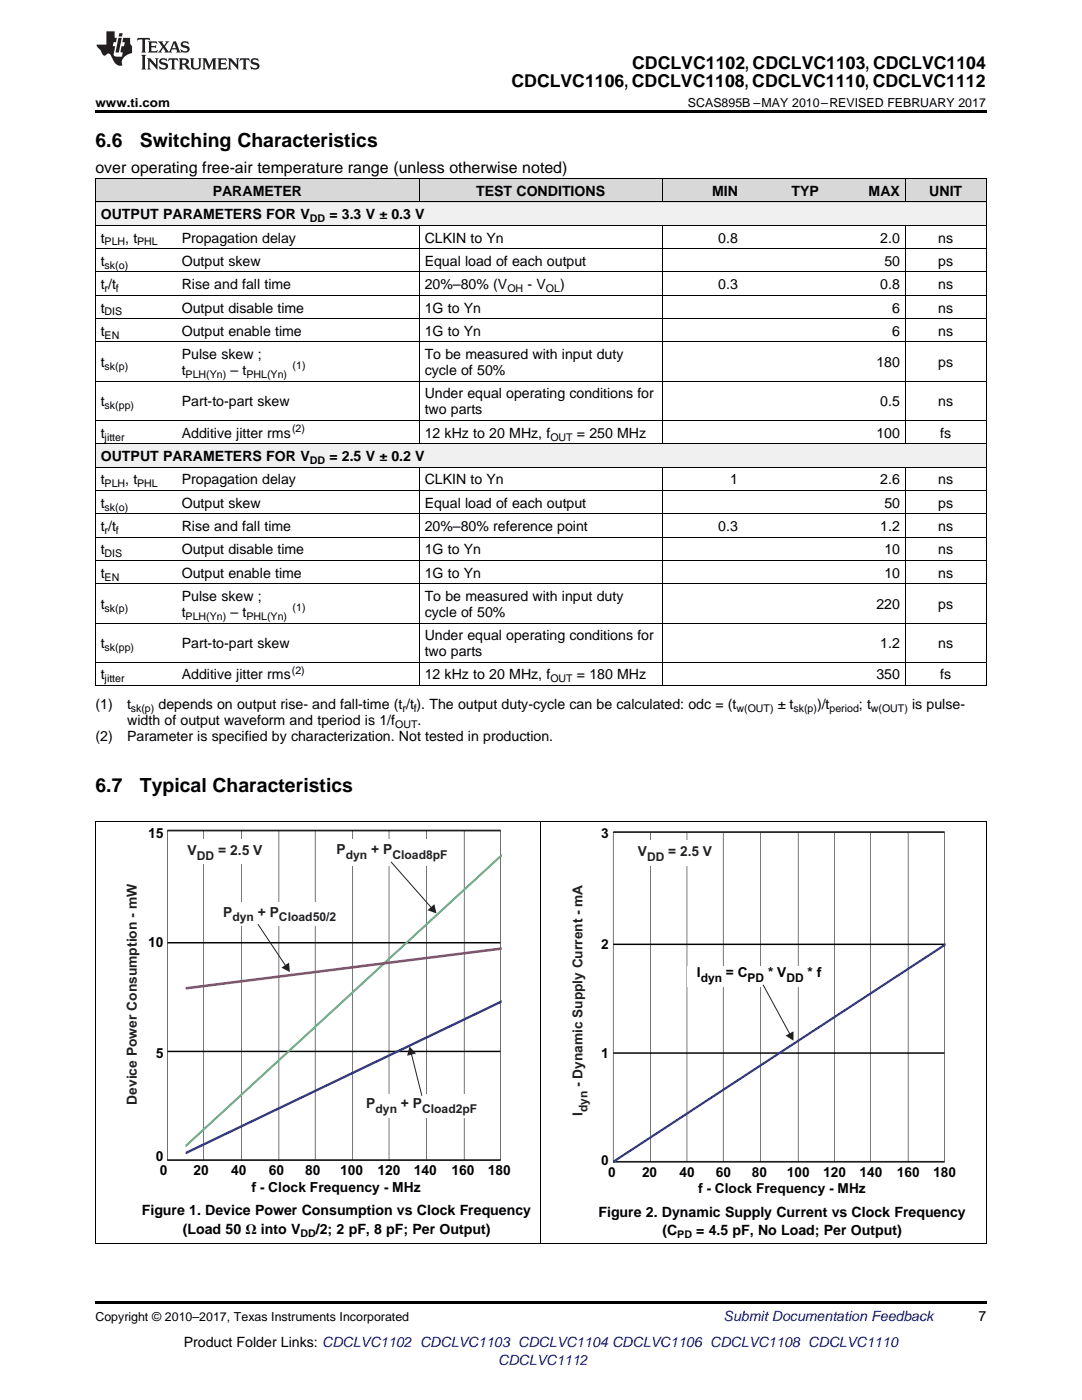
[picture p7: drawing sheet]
<svg xmlns="http://www.w3.org/2000/svg" width="216mm" height="279mm" viewBox="0 0 216 279" stroke-linecap="round" stroke-linejoin="round" font-family="sans-serif">
<defs><g id="words">
<g font-size="3.9">
<text x="19" y="29.3">6.6</text>
<text x="27.9" y="29.3">Switching Characteristics</text>
<text x="19" y="158">6.7</text>
<text x="27.9" y="158">Typical Characteristics</text>
</g>
<g font-size="3.5">
<text x="102.1" y="17.3">CDCLVC1106, CDCLVC1108, CDCLVC1110, CDCLVC1112</text>
<text x="126.2" y="13.8">CDCLVC1102, CDCLVC1103, CDCLVC1104</text>
</g>
<text font-size="3.2" x="19" y="34.4">over operating free-air temperature range (unless otherwise noted)</text>
<g font-size="2.8">
<text x="42.4" y="39.1">PARAMETER</text>
<text x="95" y="39.1">TEST CONDITIONS</text>
<text x="142.1" y="39.1">MIN</text>
<text x="157.9" y="39.1">TYP</text>
<text x="173.3" y="39.1">MAX</text>
<text x="185.4" y="39.1">UNIT</text>
<text x="20.1" y="43.7">OUTPUT PARAMETERS FOR V</text>
<text x="65.7" y="43.7">= 3.3 V ± 0.3 V</text>
<text x="20.1" y="48.4">t</text>
<text x="20.1" y="53.1">t</text>
<text x="25" y="48.4">, t</text>
<text x="36.3" y="48.4">Propagation delay</text>
<text x="36.3" y="53.1">Output skew</text>
<text x="84.7" y="48.4">CLKIN to Yn</text>
<text x="84.7" y="53.1">Equal load of each output</text>
<text x="143.3" y="48.4">0.8</text>
<text x="175.6" y="48.4">2.0</text>
<text x="176.5" y="53.1">50</text>
<text x="187.2" y="48.4">ns</text>
<text x="187.2" y="53.1">ps</text>
<text x="20.1" y="57.7">t /t</text>
<text x="36.3" y="57.7">Rise and fall time</text>
<text x="84.7" y="57.7">20%–80% (V</text>
<text x="105.3" y="57.7">- V</text>
<text x="111.8" y="57.7">)</text>
<text x="143.3" y="57.7">0.3</text>
<text x="175.6" y="57.7">0.8</text>
<text x="187.2" y="57.7">ns</text>
<text x="20.1" y="62.4">t</text>
<text x="36.3" y="62.4">Output disable time</text>
<text x="84.7" y="62.4">1G to Yn</text>
<text x="178" y="62.4">6</text>
<text x="187.2" y="62.4">ns</text>
<text x="20.1" y="67">t</text>
<text x="36.3" y="67">Output enable time</text>
<text x="36.3" y="71.7">Pulse skew ;</text>
<text x="84.7" y="67">1G to Yn</text>
<text x="84.7" y="71.7">To be measured with input duty</text>
<text x="178" y="67">6</text>
<text x="187.2" y="67">ns</text>
<text x="20.1" y="73.3">t</text>
<text x="36.3" y="74.9">t</text>
<text x="46" y="74.9">– t</text>
<text x="84.7" y="74.9">cycle of 50%</text>
<text x="174.9" y="73.3">180</text>
<text x="187.2" y="73.3">ps</text>
<text x="20.1" y="81.1">t</text>
<text x="36.3" y="81.1">Part-to-part skew</text>
<text x="84.7" y="79.5">Under equal operating conditions for</text>
<text x="84.7" y="82.7">two parts</text>
<text x="175.6" y="81.1">0.5</text>
<text x="187.2" y="81.1">ns</text>
<text x="20.1" y="87.3">t</text>
<text x="36.3" y="87.3">Additive jitter rms</text>
<text x="84.7" y="87.3">12 kHz to 20 MHz, f</text>
<text x="115.1" y="87.3">= 250 MHz</text>
<text x="174.9" y="87.3">100</text>
<text x="187.6" y="87.3">fs</text>
<text x="20.1" y="92">OUTPUT PARAMETERS FOR V</text>
<text x="65.7" y="92">= 2.5 V ± 0.2 V</text>
<text x="20.1" y="96.7">t</text>
<text x="20.1" y="101.3">t</text>
<text x="25" y="96.7">, t</text>
<text x="36.3" y="96.7">Propagation delay</text>
<text x="36.3" y="101.3">Output skew</text>
<text x="84.7" y="96.7">CLKIN to Yn</text>
<text x="84.7" y="101.3">Equal load of each output</text>
<text x="145.7" y="96.7">1</text>
<text x="175.6" y="96.7">2.6</text>
<text x="176.5" y="101.3">50</text>
<text x="187.2" y="96.7">ns</text>
<text x="187.2" y="101.3">ps</text>
<text x="20.1" y="106">t /t</text>
<text x="36.3" y="106">Rise and fall time</text>
<text x="84.7" y="106">20%–80% reference point</text>
<text x="143.3" y="106">0.3</text>
<text x="175.6" y="106">1.2</text>
<text x="187.2" y="106">ns</text>
<text x="20.1" y="110.6">t</text>
<text x="36.3" y="110.6">Output disable time</text>
<text x="84.7" y="110.6">1G to Yn</text>
<text x="176.5" y="110.6">10</text>
<text x="187.2" y="110.6">ns</text>
<text x="20.1" y="115.3">t</text>
<text x="36.3" y="115.3">Output enable time</text>
<text x="36.3" y="119.9">Pulse skew ;</text>
<text x="84.7" y="115.3">1G to Yn</text>
<text x="84.7" y="119.9">To be measured with input duty</text>
<text x="176.5" y="115.3">10</text>
<text x="187.2" y="115.3">ns</text>
<text x="20.1" y="121.5">t</text>
<text x="36.3" y="123.1">t</text>
<text x="46" y="123.1">– t</text>
<text x="84.7" y="123.1">cycle of 50%</text>
<text x="174.9" y="121.5">220</text>
<text x="187.2" y="121.5">ps</text>
<text x="20.1" y="129.4">t</text>
<text x="36.3" y="129.4">Part-to-part skew</text>
<text x="84.7" y="127.8">Under equal operating conditions for</text>
<text x="84.7" y="131">two parts</text>
<text x="175.6" y="129.4">1.2</text>
<text x="187.2" y="129.4">ns</text>
<text x="20.1" y="135.6">t</text>
<text x="36.3" y="135.6">Additive jitter rms</text>
<text x="84.7" y="135.6">12 kHz to 20 MHz, f</text>
<text x="115.1" y="135.6">= 180 MHz</text>
<text x="174.9" y="135.6">350</text>
<text x="187.6" y="135.6">fs</text>
<text x="19" y="141.5">(1)</text>
<text x="25.4" y="141.5">t</text>
<text x="31.6" y="141.5">depends on output rise- and fall-time (t /t ). The output duty-cycle can be calculated: odc = (t</text>
<text x="155.2" y="141.5">± t</text>
<text x="163" y="141.5">)/t</text>
<text x="171.4" y="141.5">; t</text>
<text x="182" y="141.5">is pulse-</text>
<text x="19" y="147.8">(2)</text>
<text x="25.4" y="147.8">Parameter is specified by characterization. Not tested in production.</text>
<text x="25.4" y="144.6">width of output waveform and tperiod is 1/f</text>
<text x="83.3" y="144.6">.</text>
<text x="28.3" y="242.5">Figure 1. Device Power Consumption vs Clock Frequency</text>
<text x="119.4" y="242.8">Figure 2. Dynamic Supply Current vs Clock Frequency</text>
<text x="36.5" y="246.2">(Load 50 Ω into V</text>
<text x="63" y="246.2">/2; 2 pF, 8 pF; Per Output)</text>
<text x="132.2" y="246.5">(C</text>
<text x="138.9" y="246.5">= 4.5 pF, No Load; Per Output)</text>
<text x="195.3" y="263.6">7</text>
<text x="36.7" y="268.9">Product Folder Links: CDCLVC1102 CDCLVC1103 CDCLVC1104 CDCLVC1106 CDCLVC1108 CDCLVC1110</text>
</g>
<g font-size="2.8" fill="#010202">
<text x="29.6" y="167.2">15</text>
<text x="29.6" y="189">10</text>
<text x="31.1" y="211.2">5</text>
<text x="31.1" y="231.6">0</text>
<text x="31.9" y="234.6">0</text>
<text x="38.6" y="234.6">20</text>
<text x="46.1" y="234.6">40</text>
<text x="50.2" y="237.8">f - Clock Frequency - MHz</text>
<text x="53.6" y="234.6">60</text>
<text x="60.9" y="234.6">80</text>
<text x="67.8" y="234.6">100</text>
<text x="75.3" y="234.6">120</text>
<text x="82.6" y="234.6">140</text>
<text x="90.1" y="234.6">160</text>
<text x="97.3" y="234.6">180</text>
</g>
<g font-size="2.8" fill="#231f20">
<text x="37.4" y="170.7">V</text>
<text x="43.5" y="170.7">= 2.5 V</text>
<text x="67.2" y="170.5">P</text>
<text x="74.1" y="170.5">+ P</text>
<text x="44.5" y="182.9">P</text>
<text x="51.4" y="182.9">+ P</text>
<text x="27.3" y="220.5" transform="rotate(-90 27.3 220.5)">Device Power Consumption - mW</text>
<text x="73.1" y="221.1">P</text>
<text x="80" y="221.1">+ P</text>
</g>
<g font-size="2.8" fill="#0000c8">
<text x="144.4" y="263.6">Submit Documentation Feedback</text>
<text x="99.4" y="272.4">CDCLVC1112</text>
</g>
<g font-size="2.7" fill="#010202">
<text x="120" y="167.2">3</text>
<text x="120" y="189.4">2</text>
<text x="139.1" y="194.9">I</text>
<text x="144.9" y="194.9">= C</text>
<text x="153.3" y="194.9">* V</text>
<text x="161.1" y="194.9">* f</text>
<text x="120" y="211.1">1</text>
<text x="120" y="232.5">0</text>
<text x="121.4" y="234.8">0</text>
<text x="128.1" y="234.8">20</text>
<text x="135.6" y="234.8">40</text>
<text x="139.3" y="238.1">f - Clock Frequency - MHz</text>
<text x="142.8" y="234.8">60</text>
<text x="150" y="234.8">80</text>
<text x="157" y="234.8">100</text>
<text x="164.3" y="234.8">120</text>
<text x="171.5" y="234.8">140</text>
<text x="179" y="234.8">160</text>
<text x="186.2" y="234.8">180</text>
</g>
<g font-size="2.7" fill="#231f20">
<text x="127.3" y="170.9">V</text>
<text x="133.3" y="170.9">= 2.5 V</text>
<text x="116.3" y="217" transform="rotate(-90 116.3 217)">- Dynamic Supply Current - mA</text>
<text x="116.3" y="222.8" transform="rotate(-90 116.3 222.8)">I</text>
</g>
<g font-size="2.5">
<text x="19" y="21.4">www.ti.com</text>
<text x="137.3" y="21.4">SCAS895B –MAY 2010–REVISED FEBRUARY 2017</text>
<text x="19" y="263.6">Copyright © 2010–2017, Texas Instruments Incorporated</text>
</g>
<g font-size="2.4" fill="#231f20">
<text x="39.3" y="171.6">DD</text>
<text x="69" y="171.5">dyn</text>
<text x="78.3" y="171.5">Cload8pF</text>
<text x="129.1" y="171.9">DD</text>
<text x="46.4" y="183.9">dyn</text>
<text x="55.7" y="183.9">Cload50/2</text>
<text x="74.9" y="222.1">dyn</text>
<text x="84.2" y="222.1">Cload2pF</text>
<text x="117.2" y="222" transform="rotate(-90 117.2 222)">dyn</text>
</g>
<g font-size="2.4" fill="#010202">
<text x="139.8" y="195.9">dyn</text>
<text x="149.2" y="195.9">PD</text>
<text x="156.9" y="195.9">DD</text>
</g>
<g font-size="2.1">
<text x="61.8" y="44.3">DD</text>
<text x="20.9" y="49">PLH</text>
<text x="20.9" y="53.6">sk(o)</text>
<text x="27.4" y="49">PHL</text>
<text x="20.9" y="58.3">r</text>
<text x="23.1" y="58.3">f</text>
<text x="101.2" y="58.3">OH</text>
<text x="108.9" y="58.3">OL</text>
<text x="20.9" y="62.9">DIS</text>
<text x="20.9" y="67.6">EN</text>
<text x="20.9" y="73.8">sk(p)</text>
<text x="37" y="75.4">PLH(Yn)</text>
<text x="49.2" y="75.4">PHL(Yn)</text>
<text x="58.4" y="73.7">(1)</text>
<text x="20.9" y="81.7">sk(pp)</text>
<text x="20.9" y="87.9">jitter</text>
<text x="58.3" y="86.2">(2)</text>
<text x="109.8" y="87.9">OUT</text>
<text x="61.8" y="92.6">DD</text>
<text x="20.9" y="97.2">PLH</text>
<text x="20.9" y="101.9">sk(o)</text>
<text x="27.4" y="97.2">PHL</text>
<text x="20.9" y="106.5">r</text>
<text x="23.1" y="106.5">f</text>
<text x="20.9" y="111.2">DIS</text>
<text x="20.9" y="115.9">EN</text>
<text x="20.9" y="122.1">sk(p)</text>
<text x="37" y="123.7">PLH(Yn)</text>
<text x="49.2" y="123.7">PHL(Yn)</text>
<text x="58.4" y="122">(1)</text>
<text x="20.9" y="129.9">sk(pp)</text>
<text x="20.9" y="136.2">jitter</text>
<text x="58.2" y="134.5">(2)</text>
<text x="109.8" y="136.2">OUT</text>
<text x="26.1" y="142">sk(p)</text>
<text x="80.3" y="142">r</text>
<text x="82.5" y="142">f</text>
<text x="147" y="142">w(OUT)</text>
<text x="158.3" y="142">sk(p)</text>
<text x="165.5" y="142">period</text>
<text x="173.8" y="142">w(OUT)</text>
<text x="78.8" y="145.2">OUT</text>
<text x="60" y="246.8">DD</text>
<text x="135.1" y="247.1">PD</text>
</g>
</g></defs>
<g fill="#f0f0f0">
<path d="M19 88.6h16.2v4.7h-16.2z"/>
<path d="M35.2 88.6h48.5v4.7h-48.5z"/>
<path d="M83.7 88.6h48.5v4.7h-48.5z"/>
<path d="M132.2 88.6h16.1v4.7h-16.1z"/>
<path d="M148.3 88.6h16.2v4.7h-16.2z"/>
<path d="M164.5 88.6h16.2v4.7h-16.2z"/>
<path d="M180.7 88.6h16.1v4.7h-16.1z"/>
<path d="M19 40.4h16.2v4.6h-16.2z"/>
<path d="M35.2 40.4h48.5v4.6h-48.5z"/>
<path d="M83.7 40.4h48.5v4.6h-48.5z"/>
<path d="M132.2 40.4h16.1v4.6h-16.1z"/>
<path d="M148.3 40.4h16.2v4.6h-16.2z"/>
<path d="M164.5 40.4h16.2v4.6h-16.2z"/>
<path d="M180.7 40.4h16.1v4.6h-16.1z"/>
</g>
<g fill="#d8d8d8">
<path d="M19 35.7h16.2v4.7h-16.2z"/>
<path d="M35.2 35.7h48.5v4.7h-48.5z"/>
<path d="M83.7 35.7h48.5v4.7h-48.5z"/>
<path d="M132.2 35.7h16.1v4.7h-16.1z"/>
<path d="M148.3 35.7h16.2v4.7h-16.2z"/>
<path d="M164.5 35.7h16.2v4.7h-16.2z"/>
<path d="M180.7 35.7h16.1v4.7h-16.1z"/>
</g>
<path d="M19 248.2h.2zM196.7 248.2h.1zM19 259.7h177.8v.5h-177.8z" fill="#000"/>
<path d="M19.1 164v84.2M107.9 164v84.2M196.8 164v84.2M19 248.2h177.8" fill="none" stroke="#000" stroke-width=".2"/>
<path d="M122.4 166.1h66v65.8h-66z" fill="none" stroke="#231f20" stroke-width=".21"/>
<path d="M129.8 166.2v65.7M137.1 166.2v65.7M144.3 166.2v65.7M151.8 166.2v65.7M159.3 166.2v65.7M166.5 166.2v65.7M173.7 166.2v65.7M181.2 166.2v65.7M122.4 188.5h66M122.4 210.2h66" fill="none" stroke="#010202" stroke-width=".2"/>
<path d="M188.7 188.5l-66.3 43.4" fill="none" stroke="#2b3695" stroke-width=".31"/>
<path d="M137.2 192.9h28.4v4.1h-28.4z" fill-rule="evenodd" fill="#fff"/>
<path d="M152.3 196.6l5.3 9.8" fill="none" stroke="#231f20" stroke-width=".2"/>
<path d="M156.8 206.7l1.5-.9v1.9z" fill="#231f20"/>
<path d="M125.8 167.7h16.9v5.1h-16.9z" fill-rule="evenodd" fill="#fff"/>
<path d="M33.4 165.8h66.5v65.7h-66.5z" fill="none" stroke="#231f20" stroke-width=".21"/>
<path d="M40.7 165.7v65.8M48.2 165.7v65.8M55.7 165.7v65.8M62.9 165.7v65.8M70.4 165.7v65.8M77.6 165.7v65.8M85.1 165.7v65.8M92.6 165.7v65.8M33.4 188.1h66.5M33.4 209.8h66.5" fill="none" stroke="#010202" stroke-width=".2"/>
<path d="M100.1 170.7l-63.1 58" fill="none" stroke="#4ea96f" stroke-width=".32"/>
<path d="M100.1 189.3l-63.1 7.9" fill="none" stroke="#b53874" stroke-width=".32"/>
<path d="M100.1 199.9l-63.1 30.2" fill="none" stroke="#2b3695" stroke-width=".32"/>
<g fill="#fff">
<path d="M36.1 167.4h16.9v4.9h-16.9z" fill-rule="evenodd"/>
<path d="M66.5 167.5h23.1v5.2h-23.1z" fill-rule="evenodd"/>
<path d="M44.3 180.1h23.1v4.7h-23.1z" fill-rule="evenodd"/>
<path d="M72.8 218.3h22.6v4.7h-22.6z" fill-rule="evenodd"/>
</g>
<path d="M51.5 184.5l5.5 8.2" fill="none" stroke="#231f20" stroke-width=".2"/>
<path d="M56.2 193.1l1.5-1 .1 1.9z" fill="#231f20"/>
<path d="M78.1 172.1l8 9.1" fill="none" stroke="#231f20" stroke-width=".2"/>
<path d="M85.3 181.6l1.4-1.2 .4 1.9z" fill="#231f20"/>
<path d="M82.1 210.3l2.1 8.3" fill="none" stroke="#231f20" stroke-width=".2"/>
<path d="M81.7 208.9l1.3 1.3-1.8 .5z" fill="#231f20"/>
<g fill="none" stroke="#000" stroke-width=".2">
<path d="M19 35.6h177.8M19.1 35.7v101.2M83.6 35.7v4.7M132.1 35.7v4.7M180.6 35.7v4.7M196.8 35.7v101.2M19 58.9h177.8M19 54.3h177.8M19 49.6h177.8M19 45h177.8M19 40.3h177.8M83.6 45v43.6"/>
<path d="M132.1 45v43.6M180.6 45v43.6M19 76.1h177.8M19 68.2h177.8M19 63.6h177.8M19 97.9h177.8M19 93.2h177.8M19 88.6h177.8M19 83.9h177.8M83.6 93.2v43.7M132.1 93.2v43.7M180.6 93.2v43.7"/>
<path d="M19 116.5h177.8M19 111.8h177.8M19 107.2h177.8M19 102.5h177.8M19 136.8h177.8M19 132.2h177.8M19 124.3h177.8M19 163.9h177.8"/>
</g>
<path d="M19 22h177.8v.5h-177.8zM19 136.8l.2 .1zM83.6 136.8l.1 .1zM132.1 136.8l.1 .1zM180.6 136.8l.1 .1zM196.7 136.8l.1 .1z" fill="#000"/>
<g fill="#231f20">
<path d="M27.5 7.6l-.1 .5 .4-.2h.6v.1v2.1l-.2 .4h1l-.3-.4v-2.1l.1-.1h.5l.5 .2-.2-.5zM29.5 8.3l.2 .3v1.5l-.2 .4h1.8l.2-.6a1.04 1.04 0 0 1-1.3 .2v-.7h.6l.3 .2v-.6l-.3 .2h-.6v-.6l.8-.1 .4 .3-.2-.5zM31.5 8.3l.9 1.1-.9 1.1h.8l-.2-.2 .5-.7 .4 .7-.2 .2h1.5l-.1-.2 .1-.4h.9l.1 .4-.2 .2h1l-.3-.3-.7-1.9h-.5l-.9 2-.8-1 .9-1h-.8l.1 .3-.3 .5-.4-.6 .2-.2zM34.7 8.6l.4 1h-.7zM36.3 8.4a.63 .63 0 0 0-.2 .7 .63 .63 0 0 0 .6 .4l.6 .2 .1 .2a.75 .75 0 0 1-.7 .4 .75 .75 0 0 1-.6-.5l.1 .7 .1-.1a1.11 1.11 0 0 0 1.5-.6 1.13 1.13 0 0 0-1.2-.8l-.1-.4a1.04 1.04 0 0 1 1.2 .2l-.2-.5-.1 .1-.5-.2zM28.2 10.9l.2 .4v2.2l-.2 .4h1l-.3-.4v-2.2l.3-.4zM29.3 11.6l.3 .4v1.5l-.3 .4h.8l-.2-.4v-1.3l1.5 1.7v-1.9l.2-.4h-.7l.2 .4v.9l-1.1-1.3zM32 11.8a.62 .62 0 0 0-.2 .7 .62 .62 0 0 0 .6 .4l.6 .1 .1 .3a.76 .76 0 0 1-.7 .3 .76 .76 0 0 1-.6-.4l.1 .7 .1-.1a1.11 1.11 0 0 0 1.5-.6 1.13 1.13 0 0 0-1.2-.8l-.1-.4a1.04 1.04 0 0 1 1.2 .2l-.2-.6-.1 .1-.5-.1zM33.7 11.6l-.2 .6a.61 .61 0 0 1 .8-.3v1.6l-.2 .4h.9l-.2-.4v-1.6a.63 .63 0 0 1 .8 .3l-.2-.6zM35.6 11.6l.3 .4v1.5l-.3 .4h1l-.2-.2v-.8l.5 .2a.76 .76 0 0 0 1.2 .7l-1-1a.58 .58 0 0 0 .6-.5 .58 .58 0 0 0-.5-.6zM36.4 11.9h.1a.45 .45 0 0 1 .5 .1 .45 .45 0 0 1 .1 .5l-.7 .2zM37.9 11.6l.2 .2a2.17 2.17 0 0 0 .3 1.9 .99 .99 0 0 0 1.6-.6v-1.1l.2-.4h-.7l.2 .2a1.92 1.92 0 0 1-.2 1.8 .6 .6 0 0 1-.9-.5v-1.1l.2-.4zM40.4 11.6l.2 .4v1.5l-.2 .4h.7l-.2-.4v-1.4l.8 1.8 .8-1.8v1.4l-.2 .4h.9l-.2-.4v-1.5l.2-.4h-.8l-.6 1.5-.6-1.5zM43.4 11.6l.2 .4v1.5l-.2 .4h1.8l.2-.6a1.04 1.04 0 0 1-1.3 .1v-.6h.5l.4 .2v-.6l-.4 .2h-.5v-.7h.8l.3 .3-.1-.6zM45.5 11.6l.2 .4v1.5l-.2 .4h.7l-.2-.4v-1.3l1.5 1.7v-1.9l.2-.4h-.7l.2 .4v.9l-1.1-1.3zM47.9 11.6l-.1 .6a.61 .61 0 0 1 .8-.3v1.6l-.3 .4h1l-.3-.4 .1-1.6a.63 .63 0 0 1 .7 .3l-.1-.6zM50.2 11.8a.62 .62 0 0 0-.2 .7 .62 .62 0 0 0 .6 .4l.6 .1 .2 .3a.76 .76 0 0 1-.8 .3 .76 .76 0 0 1-.6-.4l.1 .7 .2-.1a1.11 1.11 0 0 0 1.5-.6 1.13 1.13 0 0 0-1.3-.8l-.1-.4a1.04 1.04 0 0 1 1.2 .2l-.1-.6-.2 .1-.5-.1z"/>
<path d="M21.2 6.3v2.6h-1.9l.1 .4 .7 .9a.91 .91 0 0 0 1 .8 .56 .56 0 0 1 .5-.3 .56 .56 0 0 1 .5 .3l.4 .8a1.53 1.53 0 0 0 1.9 1.2 1.54 1.54 0 0 1 1-2.1l.9-.3v-1.4a1.52 1.52 0 0 1-.3-1.6h-1.4l-.2 .8h.5l-.2 .8h-.4l-.2 1v.2l.4 .1-.2 .8a1.93 1.93 0 0 1-1.6-.3l.3-1.8h-.5l.2-.8h.4l.2-.8h-.4v-1.3zM23.6 7.6l-.6 2.9h.7l.6-2.9zM23.8 6.6l-.1 .7h.6l.2-.7z"/>
</g>
<use href="#words"/>
</svg>
